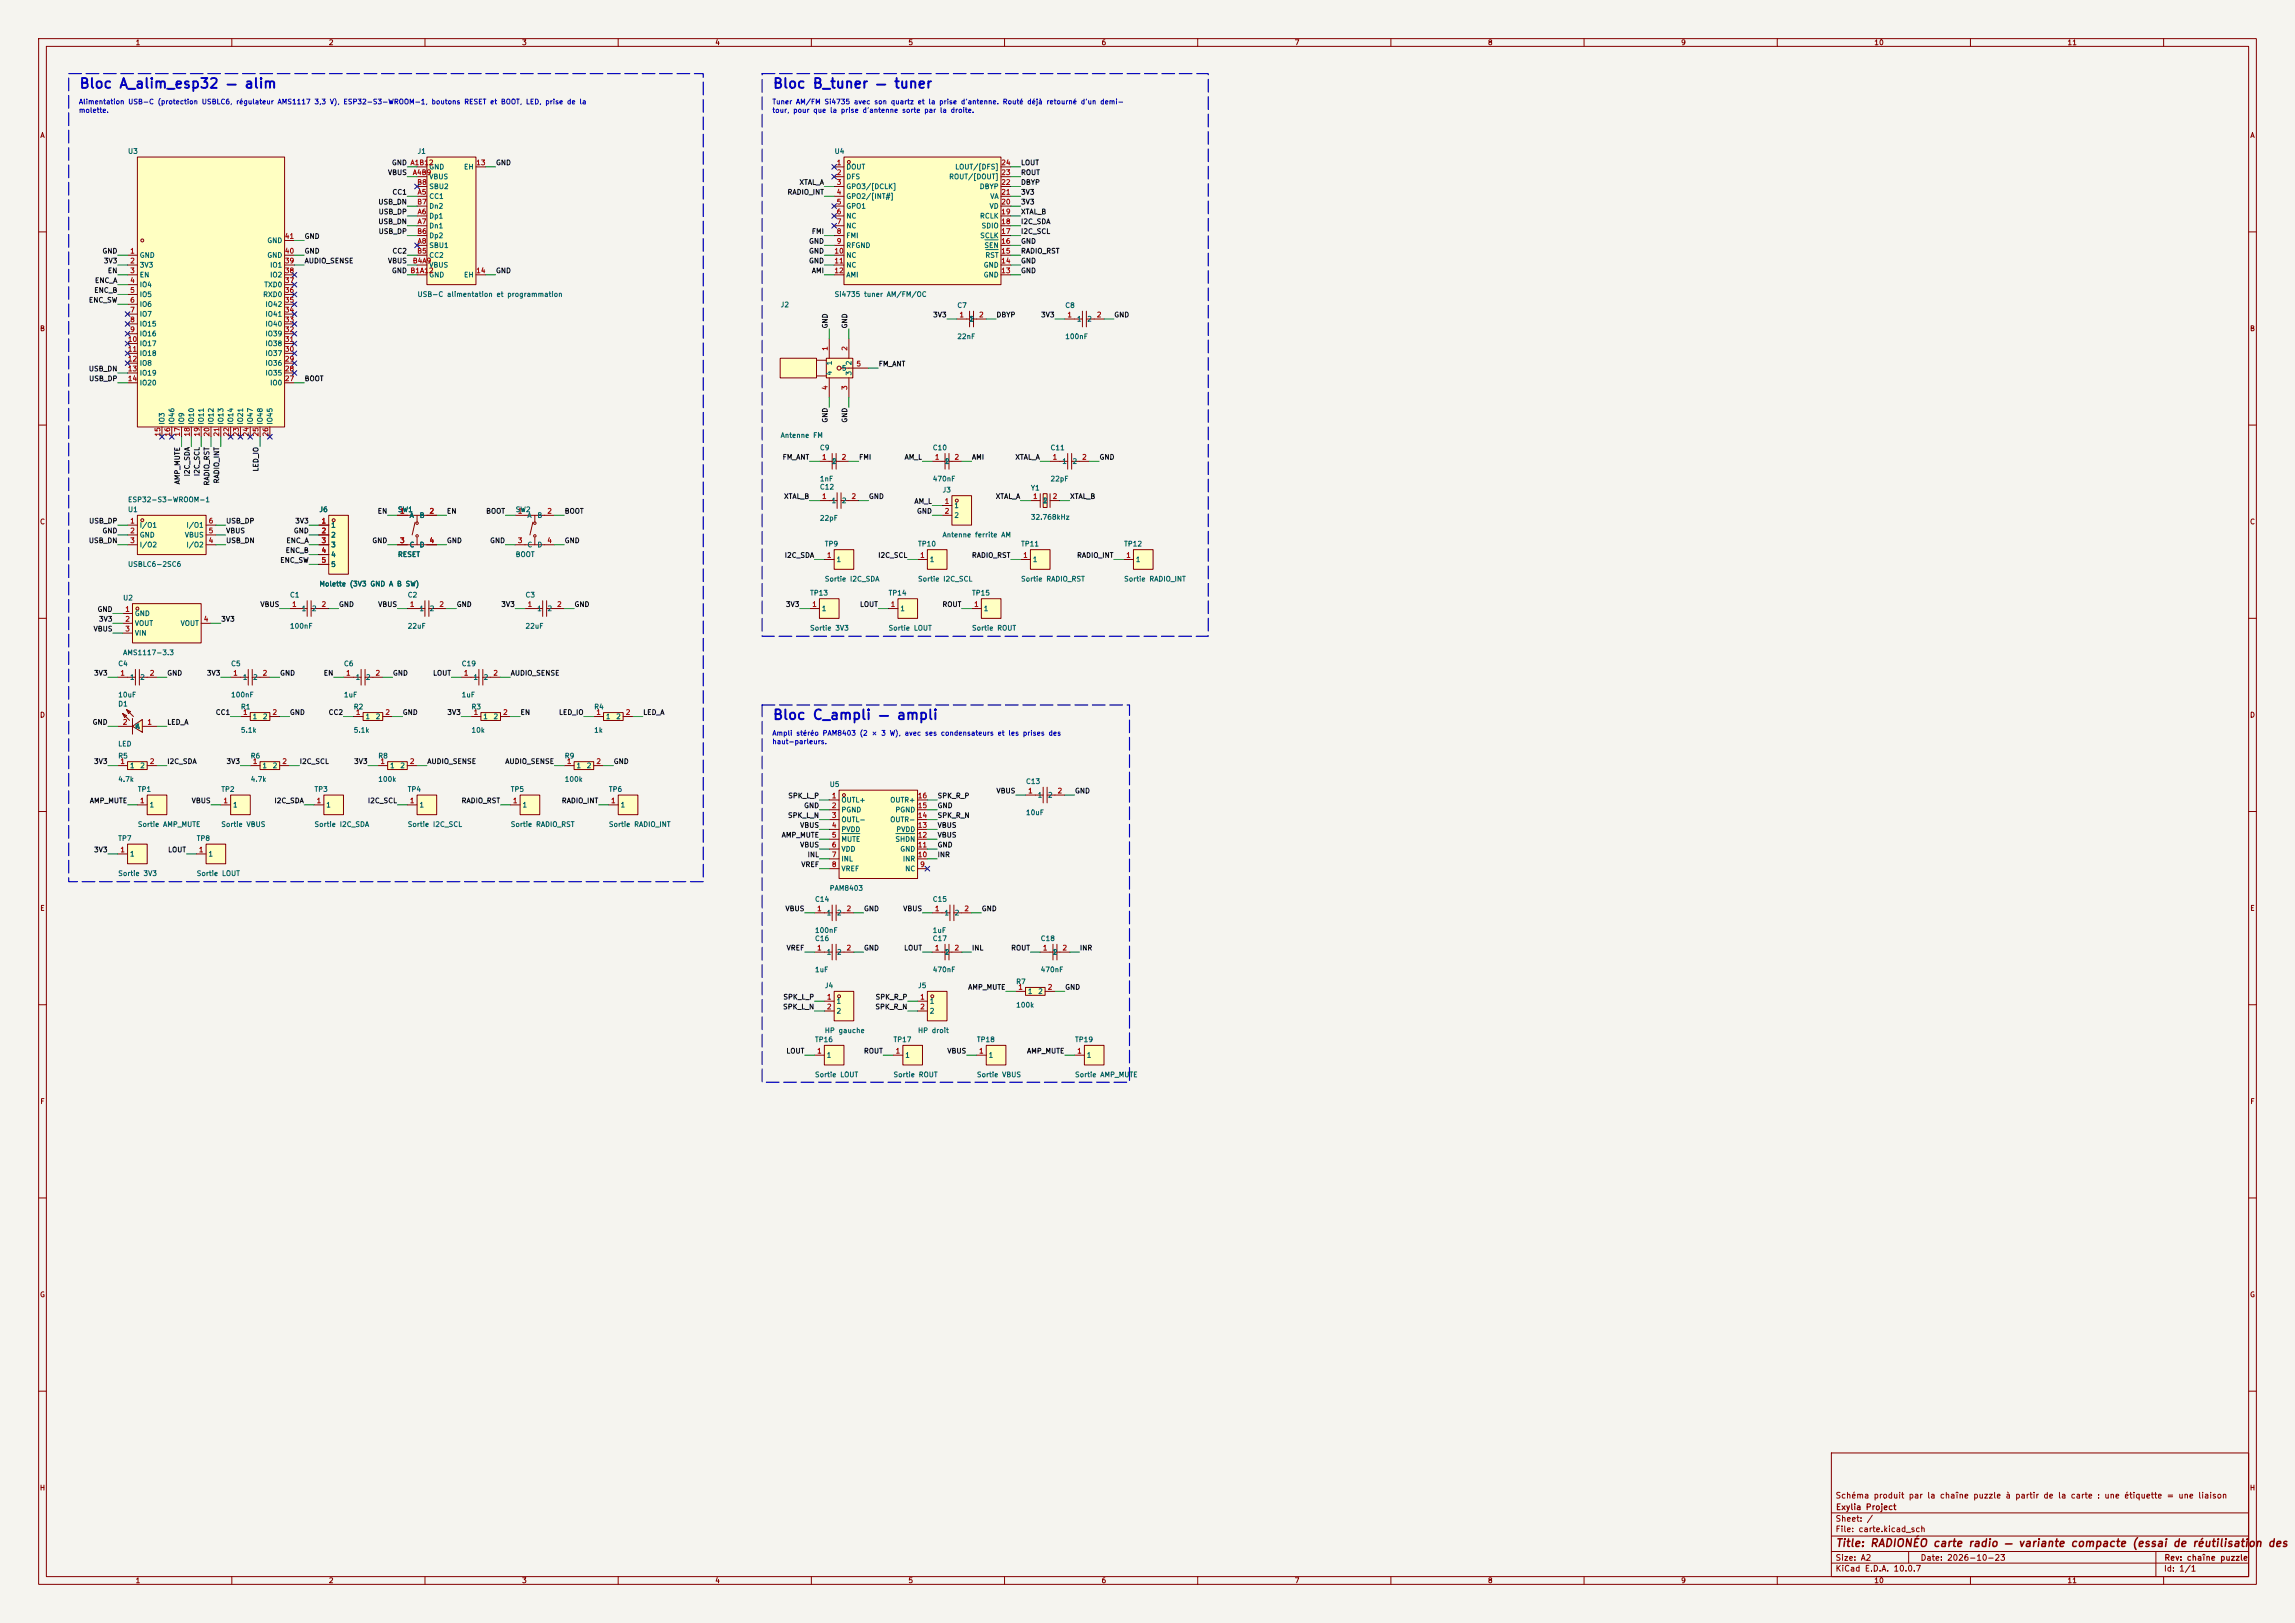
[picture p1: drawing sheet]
<svg xmlns="http://www.w3.org/2000/svg" width="594mm" height="420mm" viewBox="0 0 594 420" stroke-linecap="round" stroke-linejoin="round" font-family="sans-serif">
<defs><g id="words">
<g font-size="2.5" fill="#0000c2">
<text x="20.4" y="23.5">Bloc A_alim_esp32 — alim</text>
<text x="199.9" y="23.5">Bloc B_tuner — tuner</text>
<text x="199.9" y="186.9">Bloc C_ampli — ampli</text>
</g>
<text font-size="2" fill="#840000" x="475" y="400.8">Title: RADIONÉO carte radio — variante compacte (essai de réutilisation des b</text>
<g font-size="1.5" fill="#840000">
<text x="475" y="388.1">Schéma produit par la chaîne puzzle à partir de la carte : une étiquette = une liaison</text>
<text x="475" y="394.1">Sheet: /</text>
<text x="475.1" y="391.1">Exylia Project</text>
<text x="475" y="396.8">File: carte.kicad_sch</text>
<text x="475" y="407">KiCad E.D.A. 10.0.7</text>
<text x="475" y="404.2">Size: A2</text>
<text x="497" y="404.2">Date: 2026-10-23</text>
<text x="560" y="407">Id: 1/1</text>
<text x="560.1" y="404.2">Rev: chaîne puzzle</text>
</g>
<g font-size="1.3" fill="#840000">
<text x="35" y="12">1</text>
<text x="85" y="12">2</text>
<text x="135" y="12">3</text>
<text x="185" y="12">4</text>
<text x="235" y="12">5</text>
<text x="285" y="12">6</text>
<text x="335" y="12">7</text>
<text x="385" y="12">8</text>
<text x="435" y="12">9</text>
<text x="485" y="12">10</text>
<text x="535" y="12">11</text>
<text x="10.3" y="36">A</text>
<text x="582.3" y="36">A</text>
<text x="10.2" y="86">B</text>
<text x="582.2" y="86">B</text>
<text x="10.2" y="136">C</text>
<text x="582.2" y="136">C</text>
<text x="10.2" y="186">D</text>
<text x="582.2" y="186">D</text>
<text x="10.3" y="236">E</text>
<text x="582.3" y="236">E</text>
<text x="10.3" y="286">F</text>
<text x="582.3" y="286">F</text>
<text x="10.2" y="336">G</text>
<text x="582.2" y="336">G</text>
<text x="10.2" y="386">H</text>
<text x="582.2" y="386">H</text>
<text x="35" y="410">1</text>
<text x="85" y="410">2</text>
<text x="135" y="410">3</text>
<text x="185" y="410">4</text>
<text x="235" y="410">5</text>
<text x="285" y="410">6</text>
<text x="335" y="410">7</text>
<text x="385" y="410">8</text>
<text x="435" y="410">9</text>
<text x="485" y="410">10</text>
<text x="535" y="410">11</text>
</g>
<g font-size="1.3" fill="#0000c2">
<text x="20.3" y="27.3">Alimentation USB-C (protection USBLC6, régulateur AMS1117 3,3 V), ESP32-S3-WROOM-1, boutons RESET et BOOT, LED, prise de la</text>
<text x="20.3" y="29.5">molette.</text>
<text x="199.8" y="27.3">Tuner AM/FM Si4735 avec son quartz et la prise d'antenne. Routé déjà retourné d'un demi-</text>
<text x="199.8" y="29.5">tour, pour que la prise d'antenne sorte par la droite.</text>
<text x="199.8" y="190.7">Ampli stéréo PAM8403 (2 × 3 W), avec ses condensateurs et les prises des</text>
<text x="199.8" y="192.9">haut-parleurs.</text>
</g>
<g font-size="1.3" fill="#006464">
<text x="33" y="40.1">U3</text>
<text x="107.9" y="40.1">J1</text>
<text x="215.9" y="40.1">U4</text>
<text x="111" y="44.1">GND</text>
<text x="111" y="46.7">VBUS</text>
<text x="120" y="44.1">EH</text>
<text x="218.9" y="44.1">DOUT</text>
<text x="218.9" y="46.7">DFS</text>
<text x="245.5" y="46.7">ROUT/[DOUT]</text>
<text x="247.1" y="44.1">LOUT/[DFS]</text>
<text x="111" y="51.8">CC1</text>
<text x="111" y="49.2">SBU2</text>
<text x="218.9" y="49.2">GPO3/[DCLK]</text>
<text x="218.9" y="51.8">GPO2/[INT#]</text>
<text x="253.4" y="49.2">DBYP</text>
<text x="256.2" y="51.8">VA</text>
<text x="111" y="56.8">Dp1</text>
<text x="111" y="59.4">Dn1</text>
<text x="111" y="54.3">Dn2</text>
<text x="218.9" y="54.3">GPO1</text>
<text x="218.9" y="56.8">NC</text>
<text x="218.9" y="59.4">NC</text>
<text x="253.5" y="56.8">RCLK</text>
<text x="253.9" y="59.4">SDIO</text>
<text x="256" y="54.3">VD</text>
<text x="69.1" y="63.2">GND</text>
<text x="111" y="64.5">SBU1</text>
<text x="111" y="61.9">Dp2</text>
<text x="218.9" y="61.9">FMI</text>
<text x="218.9" y="64.5">RFGND</text>
<text x="253.6" y="61.9">SCLK</text>
<text x="254.7" y="64.5">SEN</text>
<text x="36" y="67">GND</text>
<text x="36" y="69.5">3V3</text>
<text x="69.1" y="67">GND</text>
<text x="69.8" y="69.5">IO1</text>
<text x="111" y="69.5">VBUS</text>
<text x="111" y="67">CC2</text>
<text x="218.9" y="67">NC</text>
<text x="218.9" y="69.5">NC</text>
<text x="254.5" y="69.5">GND</text>
<text x="254.9" y="67">RST</text>
<text x="36" y="72.1">EN</text>
<text x="36" y="74.6">IO4</text>
<text x="36" y="77.2">IO5</text>
<text x="68" y="77.2">RXD0</text>
<text x="68.3" y="74.6">TXD0</text>
<text x="69.8" y="72.1">IO2</text>
<text x="107.9" y="77.1">USB-C alimentation et programmation</text>
<text x="111" y="72.1">GND</text>
<text x="120" y="72.1">EH</text>
<text x="215.9" y="77.1">Si4735 tuner AM/FM/OC</text>
<text x="218.9" y="72.1">AMI</text>
<text x="254.5" y="72.1">GND</text>
<text x="36" y="79.7">IO6</text>
<text x="36" y="82.2">IO7</text>
<text x="68.6" y="82.2">IO41</text>
<text x="68.6" y="79.7">IO42</text>
<text x="201.9" y="79.8">J2</text>
<text x="247.6" y="80">C7</text>
<text x="250.7" y="83.5">1</text>
<text x="250.8" y="83.5">2</text>
<text x="275.6" y="80">C8</text>
<text x="278.6" y="83.5">1</text>
<text x="281.3" y="83.5">2</text>
<text x="36" y="84.8">IO15</text>
<text x="36" y="87.3">IO16</text>
<text x="36" y="89.9">IO17</text>
<text x="68.6" y="89.9">IO38</text>
<text x="68.6" y="87.3">IO39</text>
<text x="68.6" y="84.8">IO40</text>
<text x="247.6" y="88">22nF</text>
<text x="275.6" y="88">100nF</text>
<text x="36" y="92.4">IO18</text>
<text x="36" y="94.9">IO8</text>
<text x="68.6" y="94.9">IO36</text>
<text x="68.6" y="92.4">IO37</text>
<text x="215.6" y="94.7" transform="rotate(-90 215.6 94.7)">1</text>
<text x="220.7" y="94.7" transform="rotate(-90 220.7 94.7)">2</text>
<text x="36" y="97.5">IO19</text>
<text x="36" y="100">IO20</text>
<text x="68.6" y="97.5">IO35</text>
<text x="69.8" y="100">IO0</text>
<text x="215.6" y="97.3" transform="rotate(-90 215.6 97.3)">4</text>
<text x="217.8" y="96.2">5</text>
<text x="220.7" y="97.3" transform="rotate(-90 220.7 97.3)">3</text>
<text x="42.9" y="110" transform="rotate(-90 42.9 110)">IO3</text>
<text x="45.4" y="110" transform="rotate(-90 45.4 110)">IO46</text>
<text x="48" y="110" transform="rotate(-90 48 110)">IO9</text>
<text x="50.5" y="110" transform="rotate(-90 50.5 110)">IO10</text>
<text x="53" y="110" transform="rotate(-90 53 110)">IO11</text>
<text x="55.6" y="110" transform="rotate(-90 55.6 110)">IO12</text>
<text x="58.1" y="110" transform="rotate(-90 58.1 110)">IO13</text>
<text x="60.7" y="110" transform="rotate(-90 60.7 110)">IO14</text>
<text x="63.2" y="110" transform="rotate(-90 63.2 110)">IO21</text>
<text x="65.7" y="110" transform="rotate(-90 65.7 110)">IO47</text>
<text x="68.3" y="110" transform="rotate(-90 68.3 110)">IO48</text>
<text x="70.8" y="110" transform="rotate(-90 70.8 110)">IO45</text>
<text x="201.9" y="113.6">Antenne FM</text>
<text x="212.1" y="116.8">C9</text>
<text x="241.3" y="116.8">C10</text>
<text x="271.8" y="116.8">C11</text>
<text x="212.1" y="124.9">1nF</text>
<text x="215.1" y="120.3">1</text>
<text x="215.2" y="120.3">2</text>
<text x="241.3" y="124.9">470nF</text>
<text x="244.3" y="120.3">1</text>
<text x="244.4" y="120.3">2</text>
<text x="271.8" y="124.9">22pF</text>
<text x="274.8" y="120.3">1</text>
<text x="277.5" y="120.3">2</text>
<text x="33" y="130.3">ESP32-S3-WROOM-1</text>
<text x="212.1" y="127">C12</text>
<text x="215.1" y="130.5">1</text>
<text x="217.8" y="130.5">2</text>
<text x="243.8" y="127.7">J3</text>
<text x="246.9" y="131.8">1</text>
<text x="266.7" y="127.2">Y1</text>
<text x="269.7" y="130.5">1</text>
<text x="269.8" y="130.5">2</text>
<text x="33" y="132.8">U1</text>
<text x="36" y="136.9">I/O1</text>
<text x="48.1" y="136.9">I/O1</text>
<text x="82.5" y="132.8">J6</text>
<text x="85.6" y="136.9">1</text>
<text x="102.9" y="132.8">SW1</text>
<text x="105.9" y="134.3">A</text>
<text x="108.5" y="134.3">B</text>
<text x="133.3" y="132.8">SW2</text>
<text x="136.4" y="134.3">A</text>
<text x="139" y="134.3">B</text>
<text x="212.1" y="135">22pF</text>
<text x="246.9" y="134.3">2</text>
<text x="266.7" y="134.8">32.768kHz</text>
<text x="36" y="139.4">GND</text>
<text x="36" y="141.9">I/O2</text>
<text x="47.7" y="139.4">VBUS</text>
<text x="48.1" y="141.9">I/O2</text>
<text x="85.6" y="139.4">2</text>
<text x="85.6" y="141.9">3</text>
<text x="105.9" y="141.9">C</text>
<text x="108.5" y="141.9">D</text>
<text x="136.4" y="141.9">C</text>
<text x="139" y="141.9">D</text>
<text x="213.3" y="141.7">TP9</text>
<text x="237.5" y="141.7">TP10</text>
<text x="243.8" y="139.4">Antenne ferrite AM</text>
<text x="264.1" y="141.7">TP11</text>
<text x="290.8" y="141.7">TP12</text>
<text x="33" y="147">USBLC6-2SC6</text>
<text x="85.6" y="144.5">4</text>
<text x="85.6" y="147">5</text>
<text x="102.9" y="144.4">RESET</text>
<text x="133.3" y="144.4">BOOT</text>
<text x="216.4" y="145.7">1</text>
<text x="240.5" y="145.7">1</text>
<text x="267.2" y="145.7">1</text>
<text x="293.9" y="145.7">1</text>
<text x="31.7" y="155.7">U2</text>
<text x="74.9" y="154.9">C1</text>
<text x="82.5" y="152.1">Molette (3V3 GND A B SW)</text>
<text x="105.4" y="154.9">C2</text>
<text x="135.9" y="154.9">C3</text>
<text x="209.5" y="154.4">TP13</text>
<text x="213.3" y="150.8">Sortie I2C_SDA</text>
<text x="229.9" y="154.4">TP14</text>
<text x="237.5" y="150.8">Sortie I2C_SCL</text>
<text x="251.4" y="154.4">TP15</text>
<text x="264.1" y="150.8">Sortie RADIO_RST</text>
<text x="290.8" y="150.8">Sortie RADIO_INT</text>
<text x="34.8" y="159.7">GND</text>
<text x="78" y="158.4">1</text>
<text x="80.6" y="158.4">2</text>
<text x="108.4" y="158.4">1</text>
<text x="111.1" y="158.4">2</text>
<text x="138.9" y="158.4">1</text>
<text x="141.6" y="158.4">2</text>
<text x="212.6" y="158.4">1</text>
<text x="232.9" y="158.4">1</text>
<text x="254.5" y="158.4">1</text>
<text x="34.8" y="162.3">VOUT</text>
<text x="34.8" y="164.8">VIN</text>
<text x="46.6" y="162.3">VOUT</text>
<text x="74.9" y="163">100nF</text>
<text x="105.4" y="163">22uF</text>
<text x="135.9" y="163">22uF</text>
<text x="209.5" y="163.5">Sortie 3V3</text>
<text x="229.9" y="163.5">Sortie LOUT</text>
<text x="251.4" y="163.5">Sortie ROUT</text>
<text x="30.5" y="172.7">C4</text>
<text x="31.7" y="169.8">AMS1117-3.3</text>
<text x="59.7" y="172.7">C5</text>
<text x="88.9" y="172.7">C6</text>
<text x="119.4" y="172.7">C19</text>
<text x="33.5" y="176.2">1</text>
<text x="36.2" y="176.2">2</text>
<text x="62.7" y="176.2">1</text>
<text x="65.4" y="176.2">2</text>
<text x="91.9" y="176.2">1</text>
<text x="94.6" y="176.2">2</text>
<text x="122.4" y="176.2">1</text>
<text x="125.1" y="176.2">2</text>
<text x="30.5" y="180.8">10uF</text>
<text x="30.5" y="183.1">D1</text>
<text x="59.7" y="180.8">100nF</text>
<text x="62.2" y="183.9">R1</text>
<text x="88.9" y="180.8">1uF</text>
<text x="91.4" y="183.9">R2</text>
<text x="119.4" y="180.8">1uF</text>
<text x="121.9" y="183.9">R3</text>
<text x="153.7" y="183.9">R4</text>
<text x="34.8" y="188.9">K</text>
<text x="35" y="188.9">A</text>
<text x="62.2" y="189.9">5.1k</text>
<text x="65.3" y="186.4">1</text>
<text x="67.9" y="186.4">2</text>
<text x="91.4" y="189.9">5.1k</text>
<text x="94.5" y="186.4">1</text>
<text x="97.1" y="186.4">2</text>
<text x="121.9" y="189.9">10k</text>
<text x="124.9" y="186.4">1</text>
<text x="127.6" y="186.4">2</text>
<text x="153.7" y="189.9">1k</text>
<text x="156.7" y="186.4">1</text>
<text x="159.3" y="186.4">2</text>
<text x="30.5" y="196.6">R5</text>
<text x="30.5" y="193.5">LED</text>
<text x="64.8" y="196.6">R6</text>
<text x="97.8" y="196.6">R8</text>
<text x="146" y="196.6">R9</text>
<text x="30.5" y="202.6">4.7k</text>
<text x="33.5" y="199.1">1</text>
<text x="36.2" y="199.1">2</text>
<text x="64.8" y="202.6">4.7k</text>
<text x="67.8" y="199.1">1</text>
<text x="70.4" y="199.1">2</text>
<text x="97.8" y="202.6">100k</text>
<text x="100.8" y="199.1">1</text>
<text x="103.5" y="199.1">2</text>
<text x="146" y="202.6">100k</text>
<text x="149.1" y="199.1">1</text>
<text x="151.7" y="199.1">2</text>
<text x="214.6" y="203.9">U5</text>
<text x="265.4" y="203.2">C13</text>
<text x="35.5" y="205.2">TP1</text>
<text x="38.6" y="209.2">1</text>
<text x="57.1" y="205.2">TP2</text>
<text x="60.2" y="209.2">1</text>
<text x="81.3" y="205.2">TP3</text>
<text x="84.3" y="209.2">1</text>
<text x="105.4" y="205.2">TP4</text>
<text x="108.4" y="209.2">1</text>
<text x="132.1" y="205.2">TP5</text>
<text x="135.1" y="209.2">1</text>
<text x="157.5" y="205.2">TP6</text>
<text x="160.5" y="209.2">1</text>
<text x="217.7" y="208">OUTL+</text>
<text x="230.3" y="208">OUTR+</text>
<text x="268.5" y="206.7">1</text>
<text x="271.1" y="206.7">2</text>
<text x="35.5" y="214.3">Sortie AMP_MUTE</text>
<text x="57.1" y="214.3">Sortie VBUS</text>
<text x="81.3" y="214.3">Sortie I2C_SDA</text>
<text x="105.4" y="214.3">Sortie I2C_SCL</text>
<text x="132.1" y="214.3">Sortie RADIO_RST</text>
<text x="157.5" y="214.3">Sortie RADIO_INT</text>
<text x="217.7" y="210.5">PGND</text>
<text x="217.7" y="213.1">OUTL-</text>
<text x="217.7" y="215.6">PVDD</text>
<text x="230.3" y="213.1">OUTR-</text>
<text x="231.6" y="210.5">PGND</text>
<text x="231.9" y="215.6">PVDD</text>
<text x="265.4" y="211.2">10uF</text>
<text x="30.5" y="217.9">TP7</text>
<text x="33.5" y="221.9">1</text>
<text x="50.8" y="217.9">TP8</text>
<text x="53.8" y="221.9">1</text>
<text x="217.7" y="218.1">MUTE</text>
<text x="217.7" y="220.7">VDD</text>
<text x="231.6" y="218.1">SHDN</text>
<text x="232.9" y="220.7">GND</text>
<text x="30.5" y="227">Sortie 3V3</text>
<text x="50.8" y="227">Sortie LOUT</text>
<text x="217.7" y="223.2">INL</text>
<text x="217.7" y="225.8">VREF</text>
<text x="233.5" y="223.2">INR</text>
<text x="234.2" y="225.8">NC</text>
<text x="210.8" y="233.7">C14</text>
<text x="214.6" y="230.8">PAM8403</text>
<text x="241.3" y="233.7">C15</text>
<text x="213.8" y="237.2">1</text>
<text x="216.5" y="237.2">2</text>
<text x="244.3" y="237.2">1</text>
<text x="247" y="237.2">2</text>
<text x="210.8" y="241.7">100nF</text>
<text x="210.8" y="243.8">C16</text>
<text x="241.3" y="241.7">1uF</text>
<text x="241.3" y="243.8">C17</text>
<text x="269.2" y="243.8">C18</text>
<text x="210.8" y="251.9">1uF</text>
<text x="213.8" y="247.3">1</text>
<text x="216.5" y="247.3">2</text>
<text x="241.3" y="251.9">470nF</text>
<text x="244.3" y="247.3">1</text>
<text x="244.4" y="247.3">2</text>
<text x="269.2" y="251.9">470nF</text>
<text x="272.3" y="247.3">1</text>
<text x="272.4" y="247.3">2</text>
<text x="213.3" y="256">J4</text>
<text x="237.5" y="256">J5</text>
<text x="262.9" y="255">R7</text>
<text x="265.9" y="257.5">1</text>
<text x="268.6" y="257.5">2</text>
<text x="216.4" y="260">1</text>
<text x="216.4" y="262.6">2</text>
<text x="240.5" y="260">1</text>
<text x="240.5" y="262.6">2</text>
<text x="262.9" y="261">100k</text>
<text x="210.8" y="270">TP16</text>
<text x="213.3" y="267.6">HP gauche</text>
<text x="231.1" y="270">TP17</text>
<text x="237.5" y="267.6">HP droit</text>
<text x="252.7" y="270">TP18</text>
<text x="278.1" y="270">TP19</text>
<text x="213.8" y="274">1</text>
<text x="234.2" y="274">1</text>
<text x="255.8" y="274">1</text>
<text x="281.2" y="274">1</text>
<text x="210.8" y="279.1">Sortie LOUT</text>
<text x="231.1" y="279.1">Sortie ROUT</text>
<text x="252.7" y="279.1">Sortie VBUS</text>
<text x="278.1" y="279.1">Sortie AMP_MUTE</text>
</g>
<g font-size="1.3" fill="#0f0f0f">
<text x="100.3" y="45.6">VBUS</text>
<text x="101.3" y="43.1">GND A1B12</text>
<text x="128.2" y="43.1">GND</text>
<text x="264.1" y="43.1">LOUT</text>
<text x="264.1" y="45.6">ROUT</text>
<text x="97.8" y="53.2">USB_DN</text>
<text x="101.4" y="50.7">CC1</text>
<text x="203.7" y="50.7">RADIO_INT</text>
<text x="206.8" y="48.1">XTAL_A</text>
<text x="264.1" y="48.1">DBYP</text>
<text x="264.1" y="50.7">3V3</text>
<text x="264.1" y="53.2">3V3</text>
<text x="97.8" y="58.3">USB_DN</text>
<text x="97.9" y="55.8">USB_DP</text>
<text x="264.1" y="58.3">I2C_SDA</text>
<text x="264.1" y="55.8">XTAL_B</text>
<text x="26.4" y="65.9">GND</text>
<text x="78.7" y="65.9">GND</text>
<text x="78.7" y="62.1">GND</text>
<text x="97.9" y="60.8">USB_DP</text>
<text x="101.4" y="65.9">CC2</text>
<text x="209.3" y="65.9">GND</text>
<text x="209.3" y="63.4">GND</text>
<text x="210" y="60.8">FMI</text>
<text x="264.1" y="65.9">RADIO_RST</text>
<text x="264.1" y="60.8">I2C_SCL</text>
<text x="264.1" y="63.4">GND</text>
<text x="26.7" y="68.5">3V3</text>
<text x="27.8" y="71">EN</text>
<text x="78.7" y="68.5">AUDIO_SENSE</text>
<text x="100.3" y="68.5">VBUS</text>
<text x="101.3" y="71">GND B1A12</text>
<text x="128.2" y="71">GND</text>
<text x="209.3" y="68.5">GND</text>
<text x="210" y="71">AMI</text>
<text x="264.1" y="68.5">GND</text>
<text x="264.1" y="71">GND</text>
<text x="24.3" y="76.1">ENC_B</text>
<text x="24.4" y="73.5">ENC_A</text>
<text x="22.9" y="78.6">ENC_SW</text>
<text x="241.4" y="82.4">3V3</text>
<text x="257.8" y="82.4">DBYP</text>
<text x="269.3" y="82.4">3V3</text>
<text x="288.3" y="82.4">GND</text>
<text x="214.5" y="85.1" transform="rotate(-90 214.5 85.1)">GND</text>
<text x="219.6" y="85.1" transform="rotate(-90 219.6 85.1)">GND</text>
<text x="227.3" y="95.1">FM_ANT</text>
<text x="22.9" y="96.4">USB_DN</text>
<text x="22.9" y="98.9">USB_DP</text>
<text x="78.7" y="98.9">BOOT</text>
<text x="214.5" y="109.5" transform="rotate(-90 214.5 109.5)">GND</text>
<text x="219.6" y="109.5" transform="rotate(-90 219.6 109.5)">GND</text>
<text x="202.4" y="119.3">FM_ANT</text>
<text x="222.2" y="119.3">FMI</text>
<text x="234" y="119.3">AM_L</text>
<text x="251.4" y="119.3">AMI</text>
<text x="262.7" y="119.3">XTAL_A</text>
<text x="284.5" y="119.3">GND</text>
<text x="46.9" y="125.5" transform="rotate(-90 46.9 125.5)">AMP_MUTE</text>
<text x="49.4" y="123.4" transform="rotate(-90 49.4 123.4)">I2C_SDA</text>
<text x="51.9" y="123.4" transform="rotate(-90 51.9 123.4)">I2C_SCL</text>
<text x="54.5" y="125.8" transform="rotate(-90 54.5 125.8)">RADIO_RST</text>
<text x="57" y="125.2" transform="rotate(-90 57 125.2)">RADIO_INT</text>
<text x="67.2" y="122.1" transform="rotate(-90 67.2 122.1)">LED_IO</text>
<text x="202.8" y="129.4">XTAL_B</text>
<text x="224.8" y="129.4">GND</text>
<text x="236.5" y="130.7">AM_L</text>
<text x="257.6" y="129.4">XTAL_A</text>
<text x="276.8" y="129.4">XTAL_B</text>
<text x="22.9" y="135.8">USB_DP</text>
<text x="58.4" y="135.8">USB_DP</text>
<text x="76.3" y="135.8">3V3</text>
<text x="97.6" y="133.2">EN</text>
<text x="115.5" y="133.2">EN</text>
<text x="125.7" y="133.2">BOOT</text>
<text x="146" y="133.2">BOOT</text>
<text x="237.2" y="133.2">GND</text>
<text x="22.9" y="140.8">USB_DN</text>
<text x="26.4" y="138.3">GND</text>
<text x="58.4" y="140.8">USB_DN</text>
<text x="58.4" y="138.3">VBUS</text>
<text x="73.8" y="143.4">ENC_B</text>
<text x="74" y="140.8">ENC_A</text>
<text x="75.9" y="138.3">GND</text>
<text x="96.2" y="140.8">GND</text>
<text x="115.5" y="140.8">GND</text>
<text x="126.7" y="140.8">GND</text>
<text x="146" y="140.8">GND</text>
<text x="72.4" y="145.9">ENC_SW</text>
<text x="203" y="144.7">I2C_SDA</text>
<text x="227.2" y="144.7">I2C_SCL</text>
<text x="251.4" y="144.7">RADIO_RST</text>
<text x="278.6" y="144.7">RADIO_INT</text>
<text x="25.1" y="158.6">GND</text>
<text x="25.5" y="161.2">3V3</text>
<text x="57.1" y="161.2">3V3</text>
<text x="67.3" y="157.4">VBUS</text>
<text x="87.6" y="157.4">GND</text>
<text x="97.7" y="157.4">VBUS</text>
<text x="118.1" y="157.4">GND</text>
<text x="129.6" y="157.4">3V3</text>
<text x="148.6" y="157.4">GND</text>
<text x="203.3" y="157.4">3V3</text>
<text x="222.4" y="157.4">LOUT</text>
<text x="243.8" y="157.4">ROUT</text>
<text x="24.1" y="163.7">VBUS</text>
<text x="24.2" y="175.1">3V3</text>
<text x="43.2" y="175.1">GND</text>
<text x="53.4" y="175.1">3V3</text>
<text x="72.4" y="175.1">GND</text>
<text x="83.7" y="175.1">EN</text>
<text x="101.6" y="175.1">GND</text>
<text x="112" y="175.1">LOUT</text>
<text x="132.1" y="175.1">AUDIO_SENSE</text>
<text x="55.7" y="185.3">CC1</text>
<text x="74.9" y="185.3">GND</text>
<text x="84.9" y="185.3">CC2</text>
<text x="104.1" y="185.3">GND</text>
<text x="115.6" y="185.3">3V3</text>
<text x="134.6" y="185.3">EN</text>
<text x="144.6" y="185.3">LED_IO</text>
<text x="166.3" y="185.3">LED_A</text>
<text x="23.8" y="187.8">GND</text>
<text x="43.2" y="187.8">LED_A</text>
<text x="24.2" y="198">3V3</text>
<text x="43.2" y="198">I2C_SDA</text>
<text x="58.5" y="198">3V3</text>
<text x="77.4" y="198">I2C_SCL</text>
<text x="91.5" y="198">3V3</text>
<text x="110.5" y="198">AUDIO_SENSE</text>
<text x="130.6" y="198">AUDIO_SENSE</text>
<text x="158.7" y="198">GND</text>
<text x="23.1" y="208.2">AMP_MUTE</text>
<text x="49.5" y="208.2">VBUS</text>
<text x="70.9" y="208.2">I2C_SDA</text>
<text x="95.1" y="208.2">I2C_SCL</text>
<text x="119.3" y="208.2">RADIO_RST</text>
<text x="145.3" y="208.2">RADIO_INT</text>
<text x="203.9" y="206.9">SPK_L_P</text>
<text x="208" y="209.4">GND</text>
<text x="242.5" y="206.9">SPK_R_P</text>
<text x="242.5" y="209.4">GND</text>
<text x="257.8" y="205.6">VBUS</text>
<text x="278.1" y="205.6">GND</text>
<text x="203.8" y="212">SPK_L_N</text>
<text x="207" y="214.5">VBUS</text>
<text x="242.5" y="214.5">VBUS</text>
<text x="242.5" y="212">SPK_R_N</text>
<text x="24.2" y="220.9">3V3</text>
<text x="43.4" y="220.9">LOUT</text>
<text x="202.2" y="217">AMP_MUTE</text>
<text x="207" y="219.6">VBUS</text>
<text x="242.5" y="219.6">GND</text>
<text x="242.5" y="217">VBUS</text>
<text x="207.3" y="224.7">VREF</text>
<text x="208.9" y="222.1">INL</text>
<text x="242.5" y="222.1">INR</text>
<text x="203.2" y="236.1">VBUS</text>
<text x="223.5" y="236.1">GND</text>
<text x="233.6" y="236.1">VBUS</text>
<text x="254" y="236.1">GND</text>
<text x="203.5" y="246.3">VREF</text>
<text x="223.5" y="246.3">GND</text>
<text x="233.9" y="246.3">LOUT</text>
<text x="251.4" y="246.3">INL</text>
<text x="261.6" y="246.3">ROUT</text>
<text x="279.4" y="246.3">INR</text>
<text x="250.4" y="256.4">AMP_MUTE</text>
<text x="275.6" y="256.4">GND</text>
<text x="202.5" y="261.5">SPK_L_N</text>
<text x="202.6" y="259">SPK_L_P</text>
<text x="226.4" y="261.5">SPK_R_N</text>
<text x="226.5" y="259">SPK_R_P</text>
<text x="203.4" y="272.9">LOUT</text>
<text x="223.5" y="272.9">ROUT</text>
<text x="245.1" y="272.9">VBUS</text>
<text x="265.7" y="272.9">AMP_MUTE</text>
</g>
<g font-size="1.3" fill="#a90000">
<text x="106.7" y="45.6">A4B9</text>
<text x="123.1" y="43">13</text>
<text x="216.4" y="43">1</text>
<text x="216.4" y="45.6">2</text>
<text x="259" y="45.6">23</text>
<text x="259" y="43">24</text>
<text x="107.9" y="53.2">B7</text>
<text x="107.9" y="48.1">B8</text>
<text x="107.9" y="50.7">A5</text>
<text x="216.4" y="48.1">3</text>
<text x="216.4" y="50.7">4</text>
<text x="216.4" y="53.2">5</text>
<text x="259" y="53.2">20</text>
<text x="259" y="50.7">21</text>
<text x="259" y="48.1">22</text>
<text x="107.9" y="55.7">A6</text>
<text x="107.9" y="58.3">A7</text>
<text x="216.4" y="55.7">6</text>
<text x="216.4" y="58.3">7</text>
<text x="259" y="58.3">18</text>
<text x="259" y="55.7">19</text>
<text x="33.6" y="65.9">1</text>
<text x="73.6" y="65.9">40</text>
<text x="73.6" y="62.1">41</text>
<text x="107.9" y="65.9">B5</text>
<text x="107.9" y="60.8">B6</text>
<text x="107.9" y="63.4">A8</text>
<text x="215.8" y="65.9">10</text>
<text x="216.4" y="60.8">8</text>
<text x="216.4" y="63.4">9</text>
<text x="259" y="65.9">15</text>
<text x="259" y="63.4">16</text>
<text x="259" y="60.8">17</text>
<text x="33.6" y="68.4">2</text>
<text x="33.6" y="71">3</text>
<text x="73.6" y="71">38</text>
<text x="73.6" y="68.4">39</text>
<text x="106.7" y="68.4">B4A9</text>
<text x="123.1" y="71">14</text>
<text x="215.8" y="68.4">11</text>
<text x="215.8" y="71">12</text>
<text x="259" y="71">13</text>
<text x="259" y="68.4">14</text>
<text x="33.6" y="73.5">4</text>
<text x="33.6" y="76.1">5</text>
<text x="73.6" y="76.1">36</text>
<text x="73.6" y="73.5">37</text>
<text x="33.6" y="78.6">6</text>
<text x="33.6" y="81.1">7</text>
<text x="33.6" y="83.7">8</text>
<text x="73.6" y="83.7">33</text>
<text x="73.6" y="81.1">34</text>
<text x="73.6" y="78.6">35</text>
<text x="248.2" y="82.4">1</text>
<text x="253.3" y="82.4">2</text>
<text x="276.1" y="82.4">1</text>
<text x="283.7" y="82.4">2</text>
<text x="33" y="88.8">10</text>
<text x="33.6" y="86.2">9</text>
<text x="73.6" y="88.8">31</text>
<text x="73.6" y="86.2">32</text>
<text x="33" y="91.3">11</text>
<text x="33" y="93.8">12</text>
<text x="73.6" y="93.8">29</text>
<text x="73.6" y="91.3">30</text>
<text x="214.5" y="90.9" transform="rotate(-90 214.5 90.9)">1</text>
<text x="219.6" y="90.9" transform="rotate(-90 219.6 90.9)">2</text>
<text x="221.5" y="95.1">5</text>
<text x="33" y="96.4">13</text>
<text x="33" y="98.9">14</text>
<text x="73.6" y="98.9">27</text>
<text x="73.6" y="96.4">28</text>
<text x="214.5" y="101.1" transform="rotate(-90 214.5 101.1)">4</text>
<text x="219.6" y="101.1" transform="rotate(-90 219.6 101.1)">3</text>
<text x="41.8" y="113.1" transform="rotate(-90 41.8 113.1)">15</text>
<text x="44.3" y="113.1" transform="rotate(-90 44.3 113.1)">16</text>
<text x="46.9" y="113.1" transform="rotate(-90 46.9 113.1)">17</text>
<text x="49.4" y="113.1" transform="rotate(-90 49.4 113.1)">18</text>
<text x="51.9" y="113.1" transform="rotate(-90 51.9 113.1)">19</text>
<text x="54.5" y="113.1" transform="rotate(-90 54.5 113.1)">20</text>
<text x="57" y="113.1" transform="rotate(-90 57 113.1)">21</text>
<text x="59.6" y="113.1" transform="rotate(-90 59.6 113.1)">22</text>
<text x="62.1" y="113.1" transform="rotate(-90 62.1 113.1)">23</text>
<text x="64.6" y="113.1" transform="rotate(-90 64.6 113.1)">24</text>
<text x="67.2" y="113.1" transform="rotate(-90 67.2 113.1)">25</text>
<text x="69.7" y="113.1" transform="rotate(-90 69.7 113.1)">26</text>
<text x="212.6" y="119.2">1</text>
<text x="217.7" y="119.2">2</text>
<text x="241.8" y="119.2">1</text>
<text x="246.9" y="119.2">2</text>
<text x="272.3" y="119.2">1</text>
<text x="279.9" y="119.2">2</text>
<text x="212.6" y="129.4">1</text>
<text x="220.2" y="129.4">2</text>
<text x="244.4" y="130.7">1</text>
<text x="267.2" y="129.4">1</text>
<text x="272.3" y="129.4">2</text>
<text x="33.6" y="135.8">1</text>
<text x="53.9" y="135.8">6</text>
<text x="83.1" y="135.8">1</text>
<text x="103.4" y="133.2">1</text>
<text x="111" y="133.2">2</text>
<text x="133.9" y="133.2">1</text>
<text x="141.5" y="133.2">2</text>
<text x="244.4" y="133.2">2</text>
<text x="33.6" y="138.3">2</text>
<text x="33.6" y="140.8">3</text>
<text x="53.9" y="140.8">4</text>
<text x="53.9" y="138.3">5</text>
<text x="83.1" y="138.3">2</text>
<text x="83.1" y="140.8">3</text>
<text x="83.1" y="143.4">4</text>
<text x="103.4" y="140.8">3</text>
<text x="111" y="140.8">4</text>
<text x="133.9" y="140.8">3</text>
<text x="141.5" y="140.8">4</text>
<text x="83.1" y="145.9">5</text>
<text x="213.9" y="144.6">1</text>
<text x="238" y="144.6">1</text>
<text x="264.7" y="144.6">1</text>
<text x="291.4" y="144.6">1</text>
<text x="32.3" y="158.6">1</text>
<text x="32.3" y="161.2">2</text>
<text x="52.6" y="161.2">4</text>
<text x="75.5" y="157.3">1</text>
<text x="83.1" y="157.3">2</text>
<text x="105.9" y="157.3">1</text>
<text x="113.6" y="157.3">2</text>
<text x="136.4" y="157.3">1</text>
<text x="144" y="157.3">2</text>
<text x="210.1" y="157.3">1</text>
<text x="230.4" y="157.3">1</text>
<text x="252" y="157.3">1</text>
<text x="32.3" y="163.7">3</text>
<text x="31" y="175.1">1</text>
<text x="38.6" y="175.1">2</text>
<text x="60.2" y="175.1">1</text>
<text x="67.8" y="175.1">2</text>
<text x="89.4" y="175.1">1</text>
<text x="97.1" y="175.1">2</text>
<text x="119.9" y="175.1">1</text>
<text x="127.5" y="175.1">2</text>
<text x="62.8" y="185.3">1</text>
<text x="70.4" y="185.3">2</text>
<text x="92" y="185.3">1</text>
<text x="99.6" y="185.3">2</text>
<text x="122.5" y="185.3">1</text>
<text x="130.1" y="185.3">2</text>
<text x="154.2" y="185.3">1</text>
<text x="161.8" y="185.3">2</text>
<text x="31.7" y="187.8">2</text>
<text x="38" y="187.8">1</text>
<text x="31" y="198">1</text>
<text x="38.6" y="198">2</text>
<text x="65.3" y="198">1</text>
<text x="72.9" y="198">2</text>
<text x="98.3" y="198">1</text>
<text x="105.9" y="198">2</text>
<text x="146.6" y="198">1</text>
<text x="154.2" y="198">2</text>
<text x="36.1" y="208.1">1</text>
<text x="57.7" y="208.1">1</text>
<text x="81.8" y="208.1">1</text>
<text x="105.9" y="208.1">1</text>
<text x="132.6" y="208.1">1</text>
<text x="158" y="208.1">1</text>
<text x="215.2" y="206.9">1</text>
<text x="215.2" y="209.4">2</text>
<text x="237.4" y="209.4">15</text>
<text x="237.4" y="206.9">16</text>
<text x="266" y="205.6">1</text>
<text x="273.6" y="205.6">2</text>
<text x="215.2" y="212">3</text>
<text x="215.2" y="214.5">4</text>
<text x="237.4" y="214.5">13</text>
<text x="237.4" y="212">14</text>
<text x="31" y="220.8">1</text>
<text x="51.3" y="220.8">1</text>
<text x="215.2" y="217">5</text>
<text x="215.2" y="219.6">6</text>
<text x="237.4" y="219.6">11</text>
<text x="237.4" y="217">12</text>
<text x="215.2" y="222.1">7</text>
<text x="215.2" y="224.7">8</text>
<text x="237.4" y="222.1">10</text>
<text x="238" y="224.7">9</text>
<text x="211.4" y="236.1">1</text>
<text x="219" y="236.1">2</text>
<text x="241.8" y="236.1">1</text>
<text x="249.5" y="236.1">2</text>
<text x="211.4" y="246.2">1</text>
<text x="219" y="246.2">2</text>
<text x="241.8" y="246.2">1</text>
<text x="246.9" y="246.2">2</text>
<text x="269.8" y="246.2">1</text>
<text x="274.9" y="246.2">2</text>
<text x="263.4" y="256.4">1</text>
<text x="271" y="256.4">2</text>
<text x="213.9" y="258.9">1</text>
<text x="213.9" y="261.5">2</text>
<text x="238" y="258.9">1</text>
<text x="238" y="261.5">2</text>
<text x="211.4" y="272.9">1</text>
<text x="231.7" y="272.9">1</text>
<text x="253.3" y="272.9">1</text>
<text x="278.7" y="272.9">1</text>
</g>
</g></defs>
<path d="M0 0h594v420h-594z" fill="#f5f4ef" stroke="#f5f4ef" stroke-width=".26"/>
<g fill="none" stroke="#840000" stroke-width=".26">
<path d="M10 10h574v400h-574zM12 12h570v396h-570zM60 10v2M110 10v2M160 10v2M210 10v2M260 10v2M310 10v2M360 10v2M410 10v2M460 10v2M510 10v2"/>
<path d="M560 10v2M10 60h2M582 60h2M10 110h2M582 110h2M10 160h2M582 160h2M10 210h2M582 210h2M10 260h2M582 260h2M10 310h2"/>
<path d="M582 310h2M10 360h2M474 376h108v32h-108zM582 360h2M474 397.5h108M474 391.5h108M60 408v2M110 408v2M160 408v2M210 408v2M260 408v2M310 408v2"/>
<path d="M360 408v2M410 408v2M460 408v2M474 404.5h108M474 401.5h108M494 401.5v3M510 408v2M558 401.5v6.5M560 408v2"/>
</g>
<path d="M217.2 204.5h20.3v22.8h-20.3z" fill="#ffffc2"/>
<g fill="none" stroke="#840000" stroke-width=".26">
<path d="M214.6 207h2.6M214.6 209.6h2.6M214.6 212.1h2.6M214.6 214.6h2.6M214.6 217.2h2.6M214.6 219.7h2.6M217.2 204.5h20.3v22.8h-20.3zM237.5 207h2.5M237.5 209.6h2.5M237.5 212.1h2.5M237.5 214.6h2.5M237.5 217.2h2.5"/>
<path d="M237.5 219.7h2.5M214.6 222.3h2.6M214.6 224.8h2.6M237.5 222.3h2.5M237.5 224.8h2.5"/>
<circle cx="218.4" cy="205.7" r=".38"/>
</g>
<path d="M217.9 215.7h4.6M231.9 215.7h4.9" fill="none" stroke="#006464" stroke-width=".26"/>
<path d="M148.6 197.1h5.1v2h-5.1z" fill="#ffffc2"/>
<path d="M146 198.1h2.6M148.6 197.1h5.1v2h-5.1zM153.7 198.1h2.5" fill="none" stroke="#840000" stroke-width=".26"/>
<path d="M160 205.7h5.1v5.1h-5.1z" fill="#ffffc2"/>
<path d="M157.5 208.3h2.5M160 205.7h5.1v5.1h-5.1z" fill="none" stroke="#840000" stroke-width=".26"/>
<path d="M240 142.2h5.1v5.1h-5.1z" fill="#ffffc2"/>
<path d="M237.5 144.8h2.5M240 142.2h5.1v5.1h-5.1z" fill="none" stroke="#840000" stroke-width=".26"/>
<path d="M232.4 154.9h5.1v5.1h-5.1z" fill="#ffffc2"/>
<path d="M229.9 157.5h2.5M232.4 154.9h5.1v5.1h-5.1zM210.8 236.2h4.6M215.4 234.2v4.1M216.4 236.2h4.6M216.4 234.2v4.1" fill="none" stroke="#840000" stroke-width=".26"/>
<path d="M255.3 270.5h5v5.1h-5z" fill="#ffffc2"/>
<path d="M252.7 273.1h2.6M255.3 270.5h5v5.1h-5z" fill="none" stroke="#840000" stroke-width=".26"/>
<path d="M233.7 270.5h5.1v5.1h-5.1z" fill="#ffffc2"/>
<path d="M231.1 273.1h2.6M233.7 270.5h5.1v5.1h-5.1z" fill="none" stroke="#840000" stroke-width=".26"/>
<path d="M213.4 270.5h5v5.1h-5z" fill="#ffffc2"/>
<path d="M210.8 273.1h2.6M213.4 270.5h5v5.1h-5z" fill="none" stroke="#840000" stroke-width=".26"/>
<path d="M240 256.5h5.1v7.7h-5.1z" fill="#ffffc2"/>
<g fill="none" stroke="#840000" stroke-width=".26">
<path d="M237.5 259.1h2.5M240 256.5h5.1v7.7h-5.1zM237.5 261.6h2.5"/>
<circle cx="241.3" cy="257.8" r=".38"/>
</g>
<path d="M280.7 270.5h5v5.1h-5z" fill="#ffffc2"/>
<path d="M278.1 273.1h2.6M280.7 270.5h5v5.1h-5z" fill="none" stroke="#840000" stroke-width=".26"/>
<path d="M134.6 205.7h5.1v5.1h-5.1z" fill="#ffffc2"/>
<path d="M132.1 208.3h2.5M134.6 205.7h5.1v5.1h-5.1z" fill="none" stroke="#840000" stroke-width=".26"/>
<path d="M246.4 128.3h5.1v7.6h-5.1z" fill="#ffffc2"/>
<g fill="none" stroke="#840000" stroke-width=".26">
<path d="M133.3 133.4h10.2M137.9 135.1l-.7 3.3M138.4 133.4v1.7M138.4 139.2v1.8M212.1 129.5h4.6M216.7 127.5v4.1M217.7 129.5h4.5M217.7 127.5v4.1M243.8 130.8h2.6M243.8 133.4h2.6M246.4 128.3h5.1v7.6h-5.1zM133.3 141h10.2"/>
<path d="M135.9 157.5h4.6M140.5 155.5v4M141.5 157.5h4.5M141.5 155.5v4M119.4 175.3h4.5M123.9 173.2v4.1M125 175.3h4.5M125 173.2v4.1M241.3 236.2h4.6M245.9 234.2v4.1M246.9 236.2h4.6M246.9 234.2v4.1"/>
<path d="M269.2 246.4h3.3M272.5 244.4v4M273.6 246.4h3.3M273.6 244.4v4"/>
<circle cx="138.4" cy="138.7" r=".32"/>
<circle cx="138.4" cy="135.4" r=".32"/>
<circle cx="247.7" cy="129.5" r=".38"/>
</g>
<path d="M35.6 133.4h17.7v10.1h-17.7z" fill="#ffffc2"/>
<g fill="none" stroke="#840000" stroke-width=".26">
<path d="M33 135.9h2.6M33 138.4h2.6M35.6 133.4h17.7v10.1h-17.7zM53.3 135.9h2.6M53.3 138.4h2.6M33 141h2.6M53.3 141h2.6"/>
<circle cx="36.8" cy="134.6" r=".38"/>
</g>
<path d="M34.3 156.2h17.8v10.2h-17.8z" fill="#ffffc2"/>
<g fill="none" stroke="#840000" stroke-width=".26">
<path d="M31.7 158.8h2.6M34.3 156.2h17.8v10.2h-17.8zM30.5 175.3h4.6M31.7 161.3h2.6M31.7 163.8h2.6M35.1 173.2v4.1M36.1 175.3h4.5M36.1 173.2v4.1M52.1 161.3h2.5"/>
<circle cx="35.6" cy="157.5" r=".38"/>
</g>
<path d="M67.3 197.1h5.1v2h-5.1z" fill="#ffffc2"/>
<path d="M64.8 198.1h2.5M67.3 197.1h5.1v2h-5.1zM72.4 198.1h2.5" fill="none" stroke="#840000" stroke-width=".26"/>
<path d="M38.1 205.7h5.1v5.1h-5.1z" fill="#ffffc2"/>
<path d="M35.6 208.3h2.5M38.1 205.7h5.1v5.1h-5.1z" fill="none" stroke="#840000" stroke-width=".26"/>
<path d="M33 197.1h5.1v2h-5.1z" fill="#ffffc2"/>
<path d="M30.5 198.1h2.5M33 197.1h5.1v2h-5.1zM38.1 198.1h2.5" fill="none" stroke="#840000" stroke-width=".26"/>
<g fill="#ffffc2">
<path d="M31.7 184.7l1.1 .5-.5 .5z"/>
<path d="M32.8 183.6l1 .6-.5 .5z"/>
<path d="M34.3 188l2.5-1.8v3.3z"/>
</g>
<path d="M30.5 188h3.8M31.7 184.7l1.1 .5-.5 .5zM31.7 184.7l1.8 1.7M32.8 183.6l1 .6-.5 .5zM32.8 183.6l1.7 1.8M34.3 188l2.5-1.8v3.3zM34.3 185.9v4.1M36.8 188h3.8" fill="none" stroke="#840000" stroke-width=".26"/>
<path d="M33 218.4h5.1v5.1h-5.1z" fill="#ffffc2"/>
<path d="M33 218.4h5.1v5.1h-5.1zM30.5 221h2.5" fill="none" stroke="#840000" stroke-width=".26"/>
<path d="M156.2 184.4h5.1v2h-5.1z" fill="#ffffc2"/>
<path d="M153.7 185.4h2.5M156.2 184.4h5.1v2h-5.1zM161.3 185.4h2.5" fill="none" stroke="#840000" stroke-width=".26"/>
<path d="M53.3 218.4h5.1v5.1h-5.1z" fill="#ffffc2"/>
<path d="M53.3 218.4h5.1v5.1h-5.1zM50.8 221h2.5" fill="none" stroke="#840000" stroke-width=".26"/>
<path d="M107.9 205.7h5.1v5.1h-5.1z" fill="#ffffc2"/>
<path d="M105.4 208.3h2.5M107.9 205.7h5.1v5.1h-5.1zM265.4 205.7h4.6M270 203.7v4.1M271 205.7h4.6M271 203.7v4.1" fill="none" stroke="#840000" stroke-width=".26"/>
<path d="M100.3 197.1h5.1v2h-5.1z" fill="#ffffc2"/>
<path d="M97.8 198.1h2.5M100.3 197.1h5.1v2h-5.1zM105.4 198.1h2.5" fill="none" stroke="#840000" stroke-width=".26"/>
<path d="M83.8 205.7h5.1v5.1h-5.1z" fill="#ffffc2"/>
<path d="M81.3 208.3h2.5M83.8 205.7h5.1v5.1h-5.1zM241.3 246.4h3.3M244.6 244.4v4M245.6 246.4h3.3M245.6 244.4v4" fill="none" stroke="#840000" stroke-width=".26"/>
<path d="M59.7 205.7h5.1v5.1h-5.1z" fill="#ffffc2"/>
<path d="M57.1 208.3h2.6M59.7 205.7h5.1v5.1h-5.1z" fill="none" stroke="#840000" stroke-width=".26"/>
<path d="M35.6 40.6h38.1v69.9h-38.1z" fill="#ffffc2"/>
<g fill="none" stroke="#840000" stroke-width=".26">
<path d="M35.6 40.6h38.1v69.9h-38.1zM33 66h2.6M33 68.6h2.6M33 71.1h2.6M33 73.7h2.6M33 76.2h2.6M33 78.7h2.6M73.7 66h2.5M73.7 68.6h2.5M73.7 71.1h2.5M73.7 73.7h2.5M73.7 76.2h2.5"/>
<path d="M73.7 78.7h2.5M73.7 62.2h2.5M33 81.3h2.6M33 83.8h2.6M33 86.4h2.6M33 88.9h2.6M33 91.4h2.6M33 94h2.6M33 96.5h2.6M33 99.1h2.6M73.7 81.3h2.5M73.7 83.8h2.5"/>
<path d="M73.7 86.4h2.5M73.7 88.9h2.5M73.7 91.4h2.5M73.7 94h2.5M73.7 96.5h2.5M73.7 99.1h2.5M41.9 110.5v2.5M44.4 110.5v2.5M47 110.5v2.5M49.5 110.5v2.5M52.1 110.5v2.5M54.6 110.5v2.5"/>
<path d="M57.1 110.5v2.5M59.7 110.5v2.5M62.2 110.5v2.5M64.8 110.5v2.5M67.3 110.5v2.5M69.8 110.5v2.5"/>
<circle cx="36.8" cy="62.2" r=".38"/>
</g>
<path d="M110.5 40.6h12.7v33.1h-12.7z" fill="#ffffc2"/>
<g fill="none" stroke="#840000" stroke-width=".26">
<path d="M107.9 43.2h2.6M107.9 45.7h2.6M107.9 50.8h2.6M107.9 55.9h2.6M107.9 58.4h2.6M107.9 53.3h2.6M107.9 48.3h2.6M110.5 40.6h12.7v33.1h-12.7zM123.2 43.2h2.5M107.9 71.1h2.6M107.9 63.5h2.6M107.9 68.6h2.6"/>
<path d="M107.9 66h2.6M107.9 61h2.6M123.2 71.1h2.5"/>
</g>
<path d="M266.7 142.2h5.1v5.1h-5.1z" fill="#ffffc2"/>
<path d="M212.1 119.4h3.3M215.4 117.4v4M216.4 119.4h3.3M216.4 117.4v4M264.2 144.8h2.5M266.7 142.2h5.1v5.1h-5.1z" fill="none" stroke="#840000" stroke-width=".26"/>
<path d="M254 154.9h5.1v5.1h-5.1z" fill="#ffffc2"/>
<path d="M251.5 157.5h2.5M254 154.9h5.1v5.1h-5.1z" fill="none" stroke="#840000" stroke-width=".26"/>
<path d="M293.4 142.2h5v5.1h-5z" fill="#ffffc2"/>
<path d="M290.8 144.8h2.6M293.4 142.2h5v5.1h-5z" fill="none" stroke="#840000" stroke-width=".26"/>
<path d="M215.9 142.2h5.1v5.1h-5.1z" fill="#ffffc2"/>
<path d="M213.4 144.8h2.5M215.9 142.2h5.1v5.1h-5.1z" fill="none" stroke="#840000" stroke-width=".26"/>
<path d="M212.1 154.9h5.1v5.1h-5.1z" fill="#ffffc2"/>
<path d="M209.5 157.5h2.6M212.1 154.9h5.1v5.1h-5.1z" fill="none" stroke="#840000" stroke-width=".26"/>
<path d="M270 127.8h1v3.5h-1z" fill="#ffffc2"/>
<path d="M266.7 129.5h2.5M269.2 127.8v3.5M270 127.8h1v3.5h-1zM271.8 127.8v3.5M271.8 129.5h2.5" fill="none" stroke="#840000" stroke-width=".26"/>
<path d="M85.1 133.4h5.1v15.2h-5.1z" fill="#ffffc2"/>
<g fill="none" stroke="#840000" stroke-width=".26">
<path d="M241.3 119.4h3.3M244.6 117.4v4M245.6 119.4h3.3M245.6 117.4v4M82.5 135.9h2.6M82.5 138.4h2.6M85.1 133.4h5.1v15.2h-5.1zM82.5 141h2.6M82.5 143.5h2.6M82.5 146.1h2.6M88.9 175.3h4.6M93.5 173.2v4.1"/>
<path d="M94.5 175.3h4.6M94.5 173.2v4.1"/>
<circle cx="86.4" cy="134.6" r=".38"/>
</g>
<g fill="#ffffc2">
<path d="M201.9 92.7h9.4v5.1h-9.4z"/>
<path d="M213.9 92.7h6.8v5.1h-6.8z"/>
</g>
<g fill="none" stroke="#840000" stroke-width=".26">
<path d="M201.9 92.7h9.4v5.1h-9.4zM211.3 93.2h2.6M211.3 97.3h2.6M213.9 92.7h6.8v5.1h-6.8zM214.6 87.6v5.1M214.6 97.8v5.1M217.7 95.3h7.1M219.7 87.6v5.1M219.7 97.8v5.1M105.4 157.5h4.6M110 155.5v4M111 157.5h4.6"/>
<path d="M111 155.5v4M210.8 246.4h4.6M215.4 244.4v4M216.4 246.4h4.6M216.4 244.4v4"/>
<circle cx="217.2" cy="95.3" r=".51"/>
</g>
<path d="M265.4 255.5h5.1v2.1h-5.1z" fill="#ffffc2"/>
<g fill="none" stroke="#840000" stroke-width=".26">
<path d="M102.9 133.4h10.1M107.4 135.1l-.7 3.3M107.9 133.4v1.7M107.9 139.2v1.8M74.9 157.5h4.6M79.5 155.5v4M80.5 157.5h4.6M80.5 155.5v4M102.9 141h10.1M262.9 256.5h2.5M265.4 255.5h5.1v2.1h-5.1zM270.5 256.5h2.5"/>
<circle cx="107.9" cy="135.4" r=".32"/>
<circle cx="107.9" cy="138.7" r=".32"/>
</g>
<path d="M218.4 40.6h40.7v33.1h-40.7z" fill="#ffffc2"/>
<g fill="none" stroke="#840000" stroke-width=".26">
<path d="M215.9 43.2h2.5M215.9 45.7h2.5M215.9 48.3h2.5M215.9 50.8h2.5M215.9 53.3h2.5M215.9 55.9h2.5M215.9 58.4h2.5M218.4 40.6h40.7v33.1h-40.7zM259.1 43.2h2.5M259.1 45.7h2.5M259.1 48.3h2.5M259.1 50.8h2.5"/>
<path d="M259.1 53.3h2.5M259.1 55.9h2.5M259.1 58.4h2.5M215.9 61h2.5M215.9 63.5h2.5M215.9 66h2.5M215.9 68.6h2.5M215.9 71.1h2.5M259.1 61h2.5M259.1 63.5h2.5M259.1 66h2.5M259.1 68.6h2.5"/>
<path d="M259.1 71.1h2.5"/>
<circle cx="219.7" cy="41.9" r=".38"/>
</g>
<path d="M254.9 62.1h3.4M255.2 64.6h3.1" fill="none" stroke="#006464" stroke-width=".26"/>
<path d="M64.8 184.4h5v2h-5z" fill="#ffffc2"/>
<g fill="none" stroke="#840000" stroke-width=".26">
<path d="M247.6 82.6h3.3M250.9 80.5v4.1M252 82.6h3.3M252 80.5v4.1M275.6 82.6h4.6M280.2 80.5v4.1M281.2 82.6h4.5M281.2 80.5v4.1M271.8 119.4h4.5M276.3 117.4v4M277.4 119.4h4.5M277.4 117.4v4"/>
<path d="M59.7 175.3h4.6M64.3 173.2v4.1M65.3 175.3h4.5M65.3 173.2v4.1M62.2 185.4h2.6M64.8 184.4h5v2h-5zM69.8 185.4h2.6"/>
</g>
<path d="M94 184.4h5.1v2h-5.1z" fill="#ffffc2"/>
<path d="M91.4 185.4h2.6M94 184.4h5.1v2h-5.1zM99.1 185.4h2.5" fill="none" stroke="#840000" stroke-width=".26"/>
<path d="M215.9 256.5h5.1v7.7h-5.1z" fill="#ffffc2"/>
<g fill="none" stroke="#840000" stroke-width=".26">
<path d="M213.4 259.1h2.5M215.9 256.5h5.1v7.7h-5.1zM213.4 261.6h2.5"/>
<circle cx="217.2" cy="257.8" r=".38"/>
</g>
<path d="M124.5 184.4h5v2h-5z" fill="#ffffc2"/>
<path d="M82.5 135.9h2.6M82.5 138.4h2.6M102.9 133.4h2.5M110.5 133.4h2.5M82.5 141h2.6M82.5 143.5h2.6M82.5 146.1h2.6M102.9 141h2.5M110.5 141h2.5M121.9 185.4h2.6M124.5 184.4h5v2h-5zM129.5 185.4h2.6" fill="none" stroke="#840000" stroke-width=".26"/>
<g fill="none" stroke="#009600" stroke-width=".26">
<path d="M105.4 58.4h2.5M105.4 55.9h2.5M105.4 43.2h2.5M105.4 53.3h2.5M105.4 50.8h2.5M105.4 45.7h2.5M125.7 43.2h2.6M213.4 50.8h2.5M213.4 48.3h2.5M261.6 58.4h2.6M261.6 55.9h2.6M261.6 43.2h2.6"/>
<path d="M261.6 53.3h2.6M261.6 50.8h2.6M261.6 48.3h2.6M261.6 45.7h2.6M30.5 68.6h2.5M30.5 66h2.5M30.5 73.7h2.5M30.5 71.1h2.5M30.5 78.7h2.5M30.5 76.2h2.5M76.2 68.6h2.5M76.2 66h2.5"/>
<path d="M76.2 62.2h2.5M105.4 61h2.5M105.4 68.6h2.5M105.4 66h2.5M105.4 71.1h2.5M125.7 71.1h2.6M213.4 61h2.5M213.4 68.6h2.5M213.4 63.5h2.5M213.4 66h2.5M213.4 71.1h2.5M261.6 61h2.6"/>
<path d="M261.6 68.6h2.6M261.6 63.5h2.6M261.6 66h2.6M261.6 71.1h2.6M30.5 99.1h2.5M30.5 96.5h2.5M76.2 99.1h2.5M214.6 85.1v2.5M219.7 85.1v2.5M224.8 95.3h2.5M245.1 82.6h2.5M255.3 82.6h2.5"/>
<path d="M273 82.6h2.6M285.7 82.6h2.6M47 113v2.6M49.5 113v2.6M52.1 113v2.6M54.6 113v2.6M57.1 113v2.6M67.3 113v2.6M209.5 119.4h2.6M214.6 102.9v2.5M219.7 102.9v2.5M219.7 119.4h2.5"/>
<path d="M238.8 119.4h2.5M248.9 119.4h2.6M269.2 119.4h2.6M281.9 119.4h2.6M30.5 135.9h2.5M30.5 138.4h2.5M55.9 135.9h2.5M55.9 138.4h2.5M80 135.9h2.5M80 138.4h2.5M100.3 133.4h2.6M113 133.4h2.6"/>
<path d="M130.8 133.4h2.5M143.5 133.4h2.5M209.5 129.5h2.6M222.2 129.5h2.6M241.3 133.4h2.5M241.3 130.8h2.5M264.2 129.5h2.5M274.3 129.5h2.6M29.2 158.8h2.5M30.5 141h2.5M55.9 141h2.5M72.4 157.5h2.5"/>
<path d="M80 141h2.5M80 143.5h2.5M80 146.1h2.5M85.1 157.5h2.5M100.3 141h2.6M102.9 157.5h2.5M113 141h2.6M115.6 157.5h2.5M130.8 141h2.5M133.3 157.5h2.6M143.5 141h2.5M146 157.5h2.6"/>
<path d="M207 157.5h2.5M210.8 144.8h2.6M227.3 157.5h2.6M234.9 144.8h2.6M248.9 157.5h2.6M261.6 144.8h2.6M288.3 144.8h2.5M27.9 175.3h2.6M29.2 161.3h2.5M29.2 163.8h2.5M40.6 175.3h2.6M54.6 161.3h2.5"/>
<path d="M57.1 175.3h2.6M69.8 175.3h2.6M86.4 175.3h2.5M99.1 175.3h2.5M116.8 175.3h2.6M129.5 175.3h2.6M27.9 198.1h2.6M27.9 188h2.6M40.6 198.1h2.6M40.6 188h2.6M59.7 185.4h2.5M62.2 198.1h2.6"/>
<path d="M72.4 185.4h2.5M74.9 198.1h2.6M88.9 185.4h2.5M95.2 198.1h2.6M101.6 185.4h2.5M107.9 198.1h2.6M119.4 185.4h2.5M132.1 185.4h2.5M143.5 198.1h2.5M151.1 185.4h2.6M156.2 198.1h2.5M163.8 185.4h2.6"/>
<path d="M33 208.3h2.6M54.6 208.3h2.5M78.7 208.3h2.6M102.9 208.3h2.5M129.5 208.3h2.6M154.9 208.3h2.6M212.1 209.6h2.5M212.1 219.7h2.5M212.1 212.1h2.5M212.1 214.6h2.5M212.1 217.2h2.5M212.1 207h2.5"/>
<path d="M240 209.6h2.6M240 219.7h2.6M240 212.1h2.6M240 214.6h2.6M240 217.2h2.6M240 207h2.6M262.9 205.7h2.5M275.6 205.7h2.5M27.9 221h2.6M48.3 221h2.5M208.3 236.2h2.5M212.1 224.8h2.5"/>
<path d="M212.1 222.3h2.5M221 236.2h2.5M238.8 236.2h2.5M240 222.3h2.6M251.5 236.2h2.5M208.3 246.4h2.5M210.8 259.1h2.6M221 246.4h2.5M234.9 259.1h2.6M238.8 246.4h2.5M248.9 246.4h2.6M260.3 256.5h2.6"/>
<path d="M266.7 246.4h2.5M273 256.5h2.6M276.9 246.4h2.5M208.3 273.1h2.5M210.8 261.6h2.6M228.6 273.1h2.5M234.9 261.6h2.6M250.2 273.1h2.5M275.6 273.1h2.5"/>
</g>
<g fill="none" stroke="#000084" stroke-width=".26">
<path d="M107.3 47.7l1.3 1.2M108.6 47.7l-1.3 1.2M215.3 55.3l1.2 1.2M215.3 57.8l1.2 1.2M215.3 45.1l1.2 1.2M215.3 42.6l1.2 1.2M215.3 52.7l1.2 1.2M216.5 55.3l-1.2 1.2M216.5 57.8l-1.2 1.2M216.5 45.1l-1.2 1.2M216.5 42.6l-1.2 1.2M216.5 52.7l-1.2 1.2"/>
<path d="M75.6 73.1l1.2 1.2M75.6 75.6l1.2 1.2M75.6 78.1l1.2 1.2M75.6 70.5l1.2 1.2M76.8 78.1l-1.2 1.2M76.8 73.1l-1.2 1.2M76.8 75.6l-1.2 1.2M76.8 70.5l-1.2 1.2M107.3 62.9l1.3 1.2M108.6 62.9l-1.3 1.2M32.4 90.8l1.2 1.2M32.4 88.3l1.2 1.2"/>
<path d="M32.4 85.8l1.2 1.2M32.4 83.2l1.2 1.2M32.4 80.7l1.2 1.2M32.4 93.4l1.2 1.2M33.6 90.8l-1.2 1.2M33.6 88.3l-1.2 1.2M33.6 85.8l-1.2 1.2M33.6 83.2l-1.2 1.2M33.6 80.7l-1.2 1.2M33.6 93.4l-1.2 1.2M75.6 85.8l1.2 1.2M75.6 80.7l1.2 1.2"/>
<path d="M75.6 83.2l1.2 1.2M75.6 88.3l1.2 1.2M75.6 90.8l1.2 1.2M75.6 93.4l1.2 1.2M75.6 95.9l1.2 1.2M76.8 85.8l-1.2 1.2M76.8 80.7l-1.2 1.2M76.8 83.2l-1.2 1.2M76.8 88.3l-1.2 1.2M76.8 90.8l-1.2 1.2M76.8 93.4l-1.2 1.2M76.8 95.9l-1.2 1.2"/>
<path d="M41.3 112.4l1.2 1.2M42.5 112.4l-1.2 1.2M43.8 112.4l1.3 1.2M45.1 112.4l-1.3 1.2M59.1 112.4l1.2 1.2M60.3 112.4l-1.2 1.2M61.6 112.4l1.2 1.2M62.8 112.4l-1.2 1.2M64.2 112.4l1.2 1.2M65.4 112.4l-1.2 1.2M69.2 112.4l1.3 1.2M70.5 112.4l-1.3 1.2"/>
<path d="M239.4 224.2l1.2 1.2M240.6 224.2l-1.2 1.2"/>
</g>
<path d="M17.8 19.1h164.2v209h-164.2zM197.3 19.1h115.4v145.5h-115.4zM197.3 182.4h95v97.6h-95z" fill="none" stroke="#0000c2" stroke-width=".3" stroke-dasharray="3.3 1.2"/>
<use href="#words"/>
</svg>
